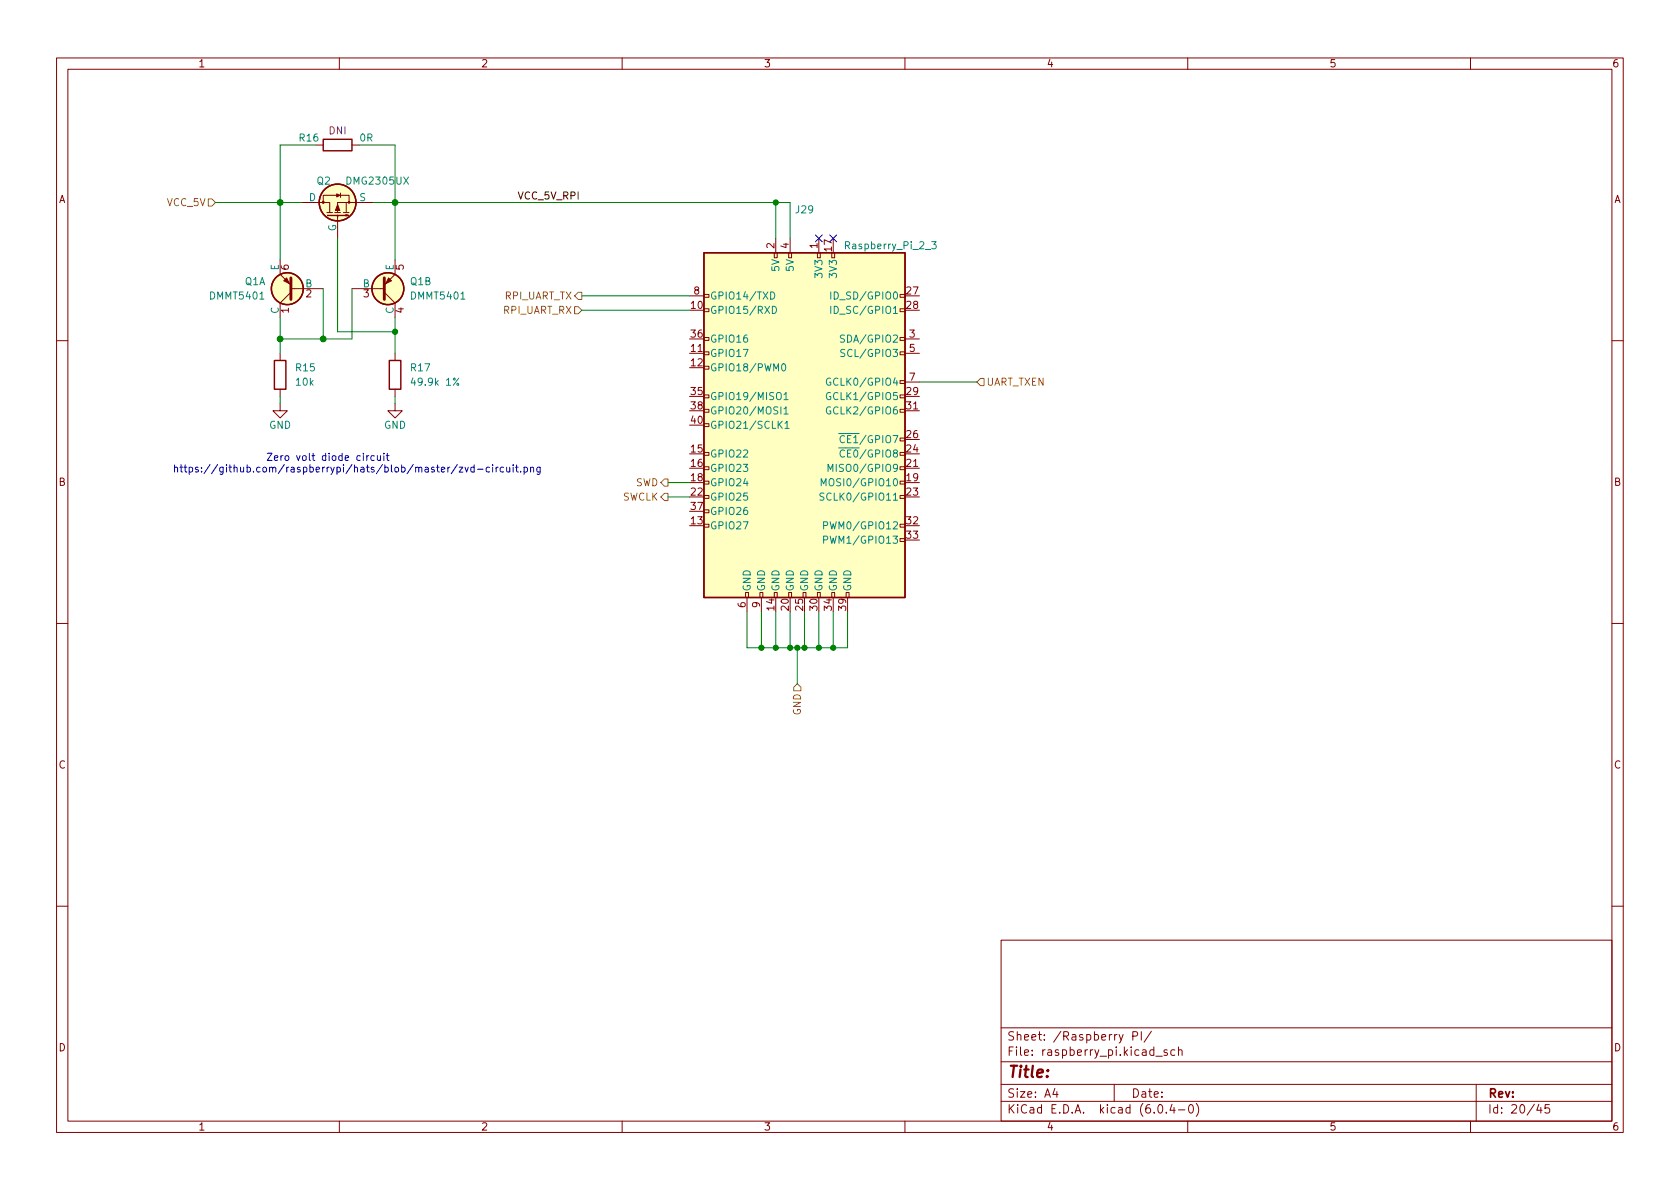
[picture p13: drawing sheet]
<svg xmlns="http://www.w3.org/2000/svg" width="297mm" height="210mm" viewBox="0 0 297 210" stroke-linecap="round" stroke-linejoin="round" font-family="sans-serif">
<defs><g id="words">
<text font-size="2.8" fill="#840000" x="178" y="190.6">Title:</text>
<g font-size="2.1" fill="#840000">
<text x="178" y="184">Sheet: /Raspberry PI/</text>
<text x="178" y="186.7">File: raspberry_pi.kicad_sch</text>
<text x="178" y="196.9">KiCad E.D.A. kicad (6.0.4-0)</text>
<text x="178" y="194.1">Size: A4</text>
<text x="200" y="194.1">Date:</text>
<text x="263" y="194.1">Rev:</text>
<text x="263" y="196.9">Id: 20/45</text>
</g>
<g font-size="1.8" fill="#840000">
<text x="35" y="11.9">1</text>
<text x="85" y="11.9">2</text>
<text x="135" y="11.9">3</text>
<text x="185" y="11.9">4</text>
<text x="235" y="11.9">5</text>
<text x="285" y="11.9">6</text>
<text x="10.3" y="35.9">A</text>
<text x="285.3" y="35.9">A</text>
<text x="51.1" y="47.7" transform="rotate(-90 51.1 47.7)">6</text>
<text x="71.4" y="47.7" transform="rotate(-90 71.4 47.7)">5</text>
<text x="136.9" y="43.9" transform="rotate(-90 136.9 43.9)">2</text>
<text x="139.4" y="43.9" transform="rotate(-90 139.4 43.9)">4</text>
<text x="144.5" y="43.9" transform="rotate(-90 144.5 43.9)">1</text>
<text x="147.1" y="44.4" transform="rotate(-90 147.1 44.4)">17</text>
<text x="54.1" y="52.6">2</text>
<text x="64.3" y="52.6">3</text>
<text x="122.7" y="52.1">8</text>
<text x="160.3" y="52.1">27</text>
<text x="51.1" y="55.4" transform="rotate(-90 51.1 55.4)">1</text>
<text x="71.4" y="55.4" transform="rotate(-90 71.4 55.4)">4</text>
<text x="122.2" y="54.6">10</text>
<text x="122.2" y="59.7">36</text>
<text x="160.3" y="54.6">28</text>
<text x="160.8" y="59.7">3</text>
<text x="122.2" y="62.2">11</text>
<text x="122.2" y="64.8">12</text>
<text x="160.8" y="62.2">5</text>
<text x="122.2" y="69.8">35</text>
<text x="160.3" y="69.8">29</text>
<text x="160.8" y="67.3">7</text>
<text x="122.2" y="72.4">38</text>
<text x="122.2" y="74.9">40</text>
<text x="160.3" y="77.5">26</text>
<text x="160.3" y="72.4">31</text>
<text x="122.2" y="80">15</text>
<text x="122.2" y="82.5">16</text>
<text x="160.3" y="82.5">21</text>
<text x="160.3" y="80">24</text>
<text x="10.3" y="85.9">B</text>
<text x="122.2" y="85.1">18</text>
<text x="122.2" y="87.6">22</text>
<text x="160.3" y="85.1">19</text>
<text x="160.3" y="87.6">23</text>
<text x="285.3" y="85.9">B</text>
<text x="122.2" y="92.7">13</text>
<text x="122.2" y="90.2">37</text>
<text x="160.3" y="92.7">32</text>
<text x="160.3" y="95.2">33</text>
<text x="131.8" y="107.4" transform="rotate(-90 131.8 107.4)">6</text>
<text x="134.4" y="107.4" transform="rotate(-90 134.4 107.4)">9</text>
<text x="136.9" y="107.9" transform="rotate(-90 136.9 107.9)">14</text>
<text x="139.4" y="107.9" transform="rotate(-90 139.4 107.9)">20</text>
<text x="142" y="107.9" transform="rotate(-90 142 107.9)">25</text>
<text x="144.5" y="107.9" transform="rotate(-90 144.5 107.9)">30</text>
<text x="147.1" y="107.9" transform="rotate(-90 147.1 107.9)">34</text>
<text x="149.6" y="107.9" transform="rotate(-90 149.6 107.9)">39</text>
<text x="10.3" y="135.9">C</text>
<text x="285.3" y="135.9">C</text>
<text x="10.3" y="185.9">D</text>
<text x="285.3" y="185.9">D</text>
<text x="35" y="199.9">1</text>
<text x="85" y="199.9">2</text>
<text x="135" y="199.9">3</text>
<text x="185" y="199.9">4</text>
<text x="235" y="199.9">5</text>
<text x="285" y="199.9">6</text>
</g>
<text font-size="1.8" fill="#840084" x="58.2" y="23.7">DNI</text>
<g font-size="1.8" fill="#008484">
<text x="53" y="25">R16</text>
<text x="63.6" y="25">0R</text>
<text x="54.6" y="35.6">D</text>
<text x="56" y="32.6">Q2</text>
<text x="61.5" y="32.6">DMG2305UX</text>
<text x="63.5" y="35.6">S</text>
<text x="59.4" y="40.9" transform="rotate(-90 59.4 40.9)">G</text>
<text x="140.8" y="37.7">J29</text>
<text x="49.3" y="47.8" transform="rotate(-90 49.3 47.8)">E</text>
<text x="69.6" y="47.8" transform="rotate(-90 69.6 47.8)">E</text>
<text x="137.8" y="47.9" transform="rotate(-90 137.8 47.9)">5V</text>
<text x="140.3" y="47.9" transform="rotate(-90 140.3 47.9)">5V</text>
<text x="149.8" y="44.1">Raspberry_Pi_2_3</text>
<text x="37.3" y="53">DMMT5401</text>
<text x="43.3" y="50.4">Q1A</text>
<text x="54" y="50.8">B</text>
<text x="64.1" y="50.8">B</text>
<text x="72.6" y="50.4">Q1B</text>
<text x="72.8" y="53">DMMT5401</text>
<text x="125.5" y="53">GPIO14/TXD</text>
<text x="145.4" y="48.9" transform="rotate(-90 145.4 48.9)">3V3</text>
<text x="147.9" y="53">ID_SD/GPIO0</text>
<text x="148" y="48.9" transform="rotate(-90 148 48.9)">3V3</text>
<text x="49.3" y="55.5" transform="rotate(-90 49.3 55.5)">C</text>
<text x="69.6" y="55.5" transform="rotate(-90 69.6 55.5)">C</text>
<text x="125.5" y="55.5">GPIO15/RXD</text>
<text x="147.9" y="55.5">ID_SC/GPIO1</text>
<text x="52.4" y="65.7">R15</text>
<text x="72.7" y="65.7">R17</text>
<text x="125.5" y="63.1">GPIO17</text>
<text x="125.5" y="65.7">GPIO18/PWM0</text>
<text x="125.5" y="60.6">GPIO16</text>
<text x="149.4" y="60.6">SDA/GPIO2</text>
<text x="149.6" y="63.1">SCL/GPIO3</text>
<text x="52.4" y="68.2">10k</text>
<text x="73.2" y="68.2">49.9k 1%</text>
<text x="125.5" y="70.7">GPIO19/MISO1</text>
<text x="147.1" y="70.7">GCLK1/GPIO5</text>
<text x="147.1" y="68.2">GCLK0/GPIO4</text>
<text x="47.6" y="75.8">GND</text>
<text x="67.9" y="75.8">GND</text>
<text x="125.5" y="73.3">GPIO20/MOSI1</text>
<text x="125.5" y="75.8">GPIO21/SCLK1</text>
<text x="147.1" y="73.3">GCLK2/GPIO6</text>
<text x="125.5" y="80.9">GPIO22</text>
<text x="125.5" y="83.4">GPIO23</text>
<text x="147.6" y="83.4">MISO0/GPIO9</text>
<text x="148.3" y="80.9">~{CE0}/GPIO8</text>
<text x="148.3" y="78.4">~{CE1}/GPIO7</text>
<text x="125.5" y="86">GPIO24</text>
<text x="125.5" y="88.5">GPIO25</text>
<text x="146.3" y="88.5">SCLK0/GPIO11</text>
<text x="146.6" y="86">MOSI0/GPIO10</text>
<text x="125.5" y="93.6">GPIO27</text>
<text x="125.5" y="91.1">GPIO26</text>
<text x="146.8" y="93.6">PWM0/GPIO12</text>
<text x="146.8" y="96.1">PWM1/GPIO13</text>
<text x="132.7" y="104.6" transform="rotate(-90 132.7 104.6)">GND</text>
<text x="135.3" y="104.6" transform="rotate(-90 135.3 104.6)">GND</text>
<text x="137.8" y="104.6" transform="rotate(-90 137.8 104.6)">GND</text>
<text x="140.3" y="104.6" transform="rotate(-90 140.3 104.6)">GND</text>
<text x="142.9" y="104.6" transform="rotate(-90 142.9 104.6)">GND</text>
<text x="145.4" y="104.6" transform="rotate(-90 145.4 104.6)">GND</text>
<text x="148" y="104.6" transform="rotate(-90 148 104.6)">GND</text>
<text x="150.5" y="104.6" transform="rotate(-90 150.5 104.6)">GND</text>
</g>
<text font-size="1.8" x="91.4" y="35.3">VCC_5V_RPI</text>
<g font-size="1.8" fill="#848400">
<text x="29.6" y="36.4">VCC_5V</text>
<text x="89.1" y="53">RPI_UART_TX</text>
<text x="88.9" y="55.5">RPI_UART_RX</text>
<text x="174.4" y="68.2">UART_TXEN</text>
<text x="110" y="88.5">SWCLK</text>
<text x="112.3" y="86">SWD</text>
<text x="141.6" y="126.5" transform="rotate(-90 141.6 126.5)">GND</text>
</g>
<g font-size="1.8" fill="#0000c2">
<text x="30.5" y="83.5">https://github.com/raspberrypi/hats/blob/master/zvd-circuit.png</text>
<text x="47" y="81.5">Zero volt diode circuit</text>
</g>
</g></defs>
<g fill="none" stroke="#840000" stroke-width=".18">
<path d="M10 10.2h277v190.1h-277zM12 12.2h273v186.1h-273zM60 10.2v2M110 10.2v2M160 10.2v2M210 10.2v2M260 10.2v2M53.3 35.8h5v1.8M55.9 25.6h1.2M57.1 35.8v-1.3h4.6v1.3M57.8 37.6h1M59.2 37.6h1"/>
<path d="M59.7 38.3v3.9M60.2 34.1v.8M60.7 37.6h1M61.2 35.8v1.8M62.2 25.6h1.3M66 35.8h-6.3v1.8M49.5 46v2.5l1.9 1.9M51.4 51.7l-1.9 1.9v2.5M51.4 51h5.7M62.2 51h5.7M67.9 51.7l1.9 1.9v2.5M69.8 46v2.5l-1.9 1.9"/>
<path d="M121.9 52.3h2.6M124.5 59.7h.8v.5h-.8zM124.5 54.6h.8v.5h-.8zM124.5 52.1h.8v.5h-.8zM136.9 44.7h.5v.9h-.5zM137.2 42.2v2.5M139.4 44.7h.6v.9h-.6zM139.7 42.2v2.5M144.5 44.7h.5v.9h-.5zM144.8 42.2v2.5M147.1 44.7h.5v.9h-.5zM159.1 59.7h.9v.5h-.9z"/>
<path d="M159.1 54.6h.9v.5h-.9zM159.1 52.1h.9v.5h-.9zM160 59.9h2.6M10 60.2h2M49.5 71.4v1.2h1.3l-1.3 1.3-1.2-1.3h1.2M49.5 62.5v1.2M49.5 68.8v1.3M69.8 71.4v1.2h1.3l-1.3 1.3-1.2-1.3h1.2M69.8 62.5v1.2M69.8 68.8v1.3M121.9 62.5h2.6M124.5 74.9h.8v.5h-.8z"/>
<path d="M124.5 72.4h.8v.5h-.8zM124.5 69.8h.8v.6h-.8zM124.5 64.8h.8v.5h-.8zM124.5 62.2h.8v.5h-.8zM159.1 72.4h.9v.5h-.9zM159.1 69.8h.9v.6h-.9zM159.1 67.3h.9v.5h-.9zM159.1 62.2h.9v.5h-.9zM160 62.5h2.6M160 72.6h2.6M160 67.6h2.6M285 60.2h2"/>
<path d="M124.5 92.7h.8v.5h-.8zM124.5 90.2h.8v.5h-.8zM124.5 87.6h.8v.5h-.8zM124.5 85.1h.8v.5h-.8zM124.5 82.5h.8v.6h-.8zM124.5 80h.8v.5h-.8zM159.1 95.2h.9v.6h-.9zM159.1 92.7h.9v.5h-.9zM159.1 87.6h.9v.5h-.9zM159.1 85.1h.9v.5h-.9zM159.1 82.5h.9v.6h-.9zM160 82.8h2.6"/>
<path d="M10 110.2h2M131.8 104.8h.5v.9h-.5zM132.1 105.7v2.5M134.4 104.8h.5v.9h-.5zM134.6 105.7v2.5M136.9 104.8h.5v.9h-.5zM139.4 104.8h.6v.9h-.6zM142 104.8h.5v.9h-.5zM144.5 104.8h.5v.9h-.5zM147.1 104.8h.5v.9h-.5zM149.6 104.8h.5v.9h-.5zM285 110.2h2"/>
<path d="M10 160.2h2M177 166.3h108v32h-108zM285 160.2h2M60 198.3v2M110 198.3v2M160 198.3v2M177 194.8h108M177 191.8h108M177 187.8h108M177 181.8h108M186.5 192.5l-.4 1h1M186.9 193v1"/>
<path d="M197 191.8v3M200.3 183.2l.7-.1 .1-.2v-.3l-.2-.2h-.6v1.5M201.8 182.4v1.5M203.6 182.4l-1.3 1.9M204.4 186.8h1.1M204.9 195.4l.2-.1a.81 .81 0 0 1 .6 .7 .81 .81 0 0 1-.3 .8h-.2a.81 .81 0 0 1-.6-.6 .81 .81 0 0 1 .3-.8zM206.2 196.7v.1M206.4 185.7l-.4-.1-.2 .2 .1 .3 .5 .1v.4h-.6M207.2 195.3l-.3 1h.9M207.6 195.8v1M207.7 185.7l-.4-.1-.3 .3v.4l.1 .3h.6M208.4 185.8l.2-.2 .3 .1 .1 .9"/>
<path d="M208.4 196.3h1.1M208.4 185.1v1.5M210 198.3v2M210.4 195.4l.1-.1a.81 .81 0 0 1 .6 .7 .81 .81 0 0 1-.3 .8h-.2a.81 .81 0 0 1-.5-.6 .81 .81 0 0 1 .3-.8zM211.5 195.1a1.72 1.72 0 0 1 0 2.3M260 198.3v2M261 191.8v6.5M272.1 195.3l-.4 1h.9M272.4 195.8v1M273.9 195.3h-.7l-.1 .7 .3-.1 .5 .1 .1 .2-.1 .5-.2 .1-.6-.1"/>
</g>
<g fill="none" stroke="#840000" stroke-width=".25">
<path d="M57.1 24.6h5.1v2.1h-5.1zM57.9 38.1h3.7h-.5h.2M59.7 38.1v.2M124.5 44.7h35.5v61h-35.5zM48.5 63.7h2v5.1h-2zM68.8 63.7h2.1v5.1h-2.1z"/>
<circle cx="59.7" cy="35.8" r="3.3"/>
<circle cx="50.8" cy="51" r="2.82"/>
<circle cx="68.6" cy="51" r="2.82"/>
</g>
<g fill="#ffffc2" stroke="#ffffc2" stroke-width=".18">
<path d="M124.5 44.7h35.5v61h-35.5z"/>
<circle cx="50.8" cy="51" r="2.82"/>
<circle cx="59.7" cy="35.8" r="3.3"/>
<circle cx="68.6" cy="51" r="2.82"/>
</g>
<g fill="#840000" stroke="#840000" stroke-width=".51">
<path d="M51.4 49.1v3.9z"/>
<path d="M67.9 49.1v3.9z"/>
</g>
<g fill="#840000" stroke="#840000" stroke-width=".18">
<path d="M50.2 49.7l.5-.6 .5 1.1z"/>
<path d="M59.7 36.2l.4 1h-.8z"/>
<path d="M59.5 34.3l.6 .3-.6 .2z"/>
<path d="M68.7 49.1l.5 .6-1 .5z"/>
<circle cx="61.7" cy="35.8" r=".15"/>
<circle cx="57.1" cy="35.8" r=".18"/>
</g>
<g fill="none" stroke="#008484" stroke-width=".18">
<path d="M136.3 51.6a.64 .64 0 0 1 .7 .7 .64 .64 0 0 1-.7 .6zM136.6 54.2a.64 .64 0 0 1 .7 .6 .64 .64 0 0 1-.7 .6zM146.9 51.6v1.3M146.9 54.2v1.2M149.3 59.3l-.5-.1-.2 .3 .1 .3 .6 .2v.4l-.2 .1h-.5M164.7 42.7h.8l-.4 .5 .4 .1v.6l-.2 .1-.6-.1M81.1 66.9l-1 1.2M137.8 75l.5 .8M138.3 64.4l.2-.1a.68 .68 0 0 1 .4 .7 .68 .68 0 0 1-.4 .6l-.2-.1-.1-.4zM138.3 74.5l-.7 .7M138.6 69.8l.4-.4v1.3M138.6 72.3l.4-.4v1.3"/>
<path d="M138.6 70.7h.7M138.6 73.2h.7M138.8 74.8l.4-.3v1.3M138.8 75.8h.7M146.8 69.5a.59 .59 0 0 0-.7 .5 .59 .59 0 0 0 .7 .6l.1-.5h-.2M146.8 72a.59 .59 0 0 0-.7 .6 .59 .59 0 0 0 .7 .6l.1-.5h-.2M146.8 66.9a.59 .59 0 0 0-.7 .6 .59 .59 0 0 0 .7 .6l.1-.5h-.2M149.4 61.8h-.5l-.2 .1v.4l.6 .2 .1 .3-.3 .3-.5-.1M145.2 85.9v-1.3l.4 .9 .4-.9v1.3M145.6 92.9h.6l.1-.2v-.3l-.7-.1v1.2M145.6 95.5l.6-.1 .1-.2v-.3l-.7-.1v1.3M145.7 87.2h-.5l-.2 .1v.4l.6 .2 .1 .3-.3 .3-.4-.1"/>
<path d="M146.4 83.4v-1.3l.4 .9 .5-.9v1.3"/>
<circle cx="80.9" cy="68" r=".18"/>
</g>
<path d="M36.8 35.2h.7l.6 .6-.6 .6h-.7zM101.6 54.2h.6l.7 .7-.7 .6h-.6zM102.2 51.7h.7v1.3h-.7l-.6-.7zM173.4 66.9h.6v1.3h-.6l-.7-.6zM117.5 87.2h.6v1.3h-.6l-.7-.6zM117.5 84.7h.6v1.3h-.6l-.7-.7zM141 120.9l.6 .6v.7h-1.3v-.7z" fill="none" stroke="#848400" stroke-width=".18"/>
<g fill="none" stroke="#0000c2" stroke-width=".18">
<path d="M64.8 80.6v.8M65.2 80.6l-.4 .2M66.2 80.6h-.4l-.2 .2 .1 .6h.5M66.7 80.6l.1 .8h.3l.2-.1M67.3 80.6v.8M67.9 80.2v.1M67.9 80.6v.8M68.3 80.6h.5M68.5 80.2v1l.3 .2M80.9 82.1l-1.1 1.7M81.2 82.6h.6l-.6 .9h.6M82.2 82.6l.3 .9 .3-.9"/>
<path d="M83.8 82.7l-.3-.1-.3 .3 .2 .5h.4M83.8 82.2v1.3M84.4 83h1M86.6 82.7l-.4-.1-.2 .3 .1 .5h.5M87.1 82.2v.1M87.1 82.6v.9M87.7 82.6v.9M88.1 82.6l-.4 .3M89 82.7l-.3-.1-.3 .3 .2 .5h.4M89.6 82.6v.8l.3 .1 .2-.2M90.1 82.6v.9M90.7 82.2v.1"/>
<path d="M90.7 82.6v.9M91.2 82.6h.4M91.3 82.2v1.1l.3 .2M92.1 83.3v.2M92.7 82.7l.3-.1 .3 .3-.2 .5h-.4M92.7 82.6v1.3M93.8 82.7l.2-.1 .3 .1 .1 .8M93.8 82.6v.9M95.5 82.6v1l-.2 .3-.3-.1M95.5 82.7l-.4-.1-.2 .3 .1 .5h.5"/>
</g>
<g fill="none" stroke="#008400" stroke-width=".18">
<path d="M38.1 35.8h15.2M55.9 25.6h-6.4v20.4M63.5 25.6h6.3v20.4M66 35.8h73.7v6.4M137.2 35.8v6.4M49.5 56.1v6.4M57.1 51v8.9M59.7 42.2v16.5h10.1M62.2 51v8.9h-12.7M69.8 56.1v6.4M102.9 54.9h19M102.9 52.3h19"/>
<path d="M49.5 70.1v1.3M69.8 70.1v1.3M162.6 67.6h10.1M118.1 87.9h3.8M118.1 85.3h3.8M132.1 108.2v6.3h17.8v-6.3M134.6 108.2v6.3M137.2 108.2v6.3M139.7 108.2v6.3M141 114.5v6.4M142.2 108.2v6.3M144.8 108.2v6.3"/>
<path d="M147.3 108.2v6.3"/>
</g>
<path d="M144.2 41.5l1.2 1.3M145.4 41.5l-1.2 1.3M146.7 41.5l1.2 1.3M147.9 41.5l-1.2 1.3" fill="none" stroke="#000084" stroke-width=".18"/>
<g fill="#008400" stroke="#008400" stroke-width=".18">
<circle cx="141" cy="114.5" r=".46"/>
<circle cx="139.7" cy="114.5" r=".46"/>
<circle cx="142.2" cy="114.5" r=".46"/>
<circle cx="137.2" cy="35.8" r=".46"/>
<circle cx="147.3" cy="114.5" r=".46"/>
<circle cx="144.8" cy="114.5" r=".46"/>
<circle cx="134.6" cy="114.5" r=".46"/>
<circle cx="137.2" cy="114.5" r=".46"/>
<circle cx="69.9" cy="35.8" r=".51"/>
<circle cx="69.8" cy="58.7" r=".46"/>
<circle cx="57.2" cy="59.9" r=".51"/>
<circle cx="49.5" cy="59.9" r=".51"/>
<circle cx="49.5" cy="35.8" r=".51"/>
</g>
<use href="#words"/>
</svg>
